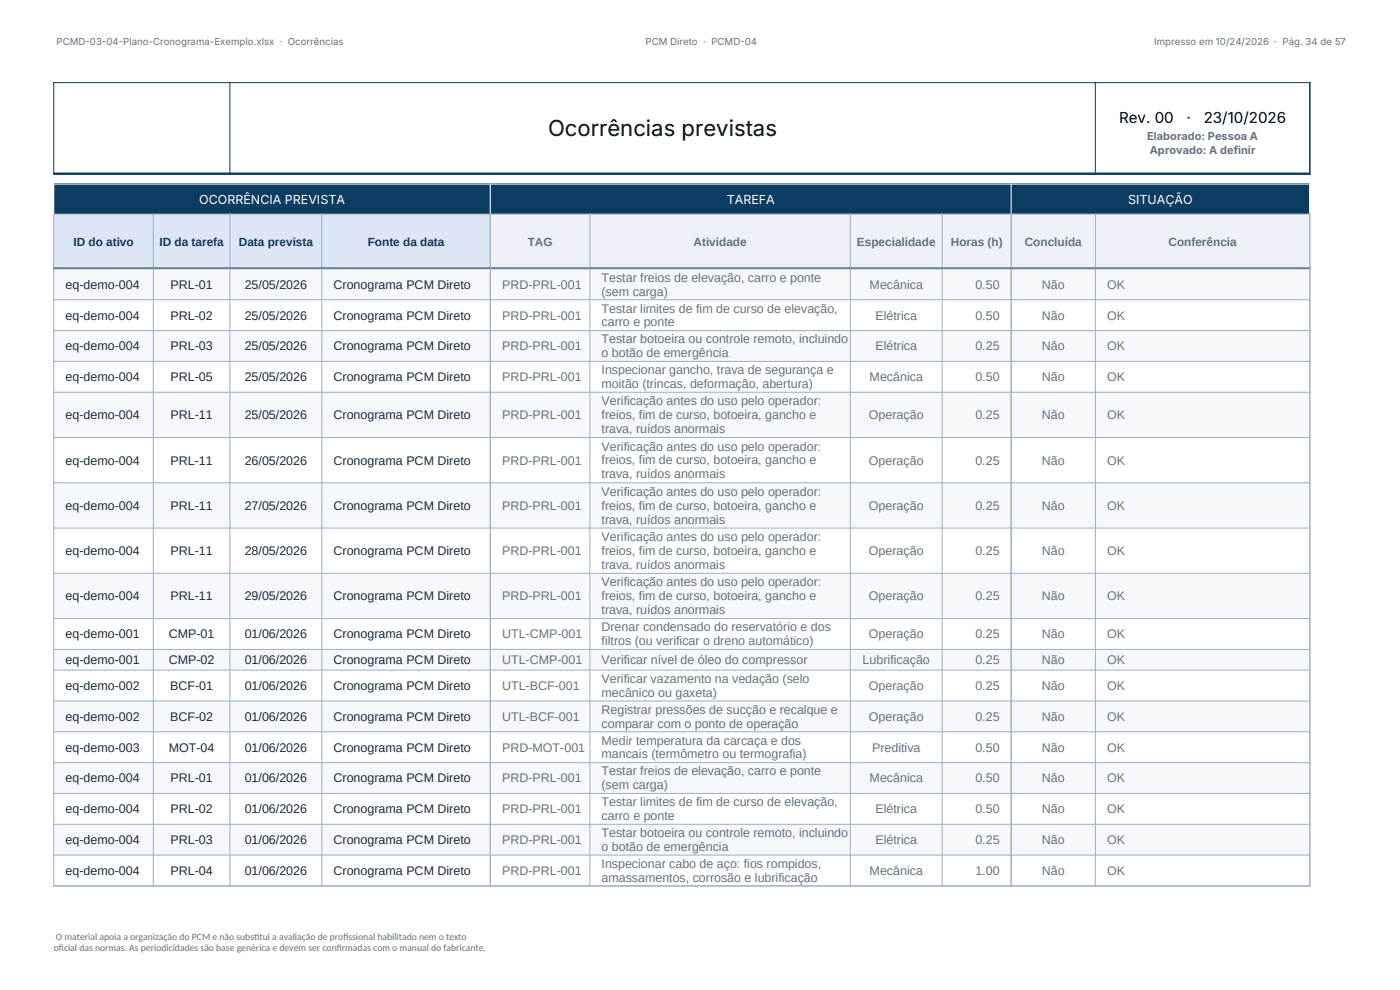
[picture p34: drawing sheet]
<svg xmlns="http://www.w3.org/2000/svg" width="297mm" height="210mm" viewBox="0 0 297 210" stroke-linecap="round" stroke-linejoin="round" font-family="sans-serif">
<defs><g id="words">
<text font-size="4.7" x="116.3" y="28.9">Ocorrências previstas</text>
<g font-size="3.2">
<text x="237.4" y="26.1">Rev. 00</text>
<text x="251.7" y="26.1">·</text>
<text x="255.4" y="26.1">23/10/2026</text>
</g>
<g font-size="2.6" fill="#fff">
<text x="42.3" y="43.2">OCORRÊNCIA PREVISTA</text>
<text x="154.2" y="43.2">TAREFA</text>
<text x="239.3" y="43.2">SITUAÇÃO</text>
</g>
<g font-size="2.6" fill="#64717d">
<text x="127.6" y="59.8">Testar freios de elevação, carro e ponte</text>
<text x="106.5" y="61.2">PRD-PRL-001</text>
<text x="127.6" y="62.7">(sem carga)</text>
<text x="184.5" y="61.2">Mecânica</text>
<text x="206.9" y="61.2">0.50</text>
<text x="221" y="61.2">Não</text>
<text x="234.9" y="61.2">OK</text>
<text x="106.5" y="67.8">PRD-PRL-001</text>
<text x="127.6" y="66.3">Testar limites de fim de curso de elevação,</text>
<text x="127.6" y="69.2">carro e ponte</text>
<text x="185.7" y="67.8">Elétrica</text>
<text x="206.9" y="67.8">0.50</text>
<text x="221" y="67.8">Não</text>
<text x="234.9" y="67.8">OK</text>
<text x="106.5" y="74.3">PRD-PRL-001</text>
<text x="127.6" y="72.8">Testar botoeira ou controle remoto, incluindo</text>
<text x="127.6" y="75.8">o botão de emergência</text>
<text x="185.7" y="74.3">Elétrica</text>
<text x="206.9" y="74.3">0.25</text>
<text x="221" y="74.3">Não</text>
<text x="234.9" y="74.3">OK</text>
<text x="106.5" y="80.9">PRD-PRL-001</text>
<text x="127.6" y="79.4">Inspecionar gancho, trava de segurança e</text>
<text x="127.6" y="82.3">moitão (trincas, deformação, abertura)</text>
<text x="184.5" y="80.9">Mecânica</text>
<text x="206.9" y="80.9">0.50</text>
<text x="221" y="80.9">Não</text>
<text x="234.9" y="80.9">OK</text>
<text x="106.5" y="88.9">PRD-PRL-001</text>
<text x="127.6" y="86">Verificação antes do uso pelo operador:</text>
<text x="127.6" y="88.9">freios, fim de curso, botoeira, gancho e</text>
<text x="184.3" y="88.9">Operação</text>
<text x="206.9" y="88.9">0.25</text>
<text x="221" y="88.9">Não</text>
<text x="234.9" y="88.9">OK</text>
<text x="127.6" y="91.9">trava, ruídos anormais</text>
<text x="127.6" y="95.6">Verificação antes do uso pelo operador:</text>
<text x="106.5" y="98.5">PRD-PRL-001</text>
<text x="127.6" y="98.5">freios, fim de curso, botoeira, gancho e</text>
<text x="127.6" y="101.5">trava, ruídos anormais</text>
<text x="184.3" y="98.5">Operação</text>
<text x="206.9" y="98.5">0.25</text>
<text x="221" y="98.5">Não</text>
<text x="234.9" y="98.5">OK</text>
<text x="127.6" y="105.2">Verificação antes do uso pelo operador:</text>
<text x="106.5" y="108.1">PRD-PRL-001</text>
<text x="127.6" y="108.1">freios, fim de curso, botoeira, gancho e</text>
<text x="127.6" y="111.1">trava, ruídos anormais</text>
<text x="184.3" y="108.1">Operação</text>
<text x="206.9" y="108.1">0.25</text>
<text x="221" y="108.1">Não</text>
<text x="234.9" y="108.1">OK</text>
<text x="106.5" y="117.7">PRD-PRL-001</text>
<text x="127.6" y="114.8">Verificação antes do uso pelo operador:</text>
<text x="127.6" y="117.7">freios, fim de curso, botoeira, gancho e</text>
<text x="184.3" y="117.7">Operação</text>
<text x="206.9" y="117.7">0.25</text>
<text x="221" y="117.7">Não</text>
<text x="234.9" y="117.7">OK</text>
<text x="127.6" y="120.7">trava, ruídos anormais</text>
<text x="127.6" y="124.4">Verificação antes do uso pelo operador:</text>
<text x="106.5" y="127.3">PRD-PRL-001</text>
<text x="127.6" y="127.3">freios, fim de curso, botoeira, gancho e</text>
<text x="127.6" y="130.3">trava, ruídos anormais</text>
<text x="184.3" y="127.3">Operação</text>
<text x="206.9" y="127.3">0.25</text>
<text x="221" y="127.3">Não</text>
<text x="234.9" y="127.3">OK</text>
<text x="106.5" y="135.4">UTL-CMP-001</text>
<text x="127.6" y="133.9">Drenar condensado do reservatório e dos</text>
<text x="127.6" y="136.9">filtros (ou verificar o dreno automático)</text>
<text x="184.3" y="135.4">Operação</text>
<text x="206.9" y="135.4">0.25</text>
<text x="221" y="135.4">Não</text>
<text x="234.9" y="135.4">OK</text>
<text x="106.5" y="140.9">UTL-CMP-001</text>
<text x="127.6" y="140.9">Verificar nível de óleo do compressor</text>
<text x="183" y="140.9">Lubrificação</text>
<text x="206.9" y="140.9">0.25</text>
<text x="221" y="140.9">Não</text>
<text x="234.9" y="140.9">OK</text>
<text x="106.5" y="146.3">UTL-BCF-001</text>
<text x="127.6" y="144.9">Verificar vazamento na vedação (selo</text>
<text x="127.6" y="147.8">mecânico ou gaxeta)</text>
<text x="184.3" y="146.3">Operação</text>
<text x="206.9" y="146.3">0.25</text>
<text x="221" y="146.3">Não</text>
<text x="234.9" y="146.3">OK</text>
<text x="106.5" y="152.9">UTL-BCF-001</text>
<text x="127.6" y="151.4">Registrar pressões de sucção e recalque e</text>
<text x="127.6" y="154.3">comparar com o ponto de operação</text>
<text x="184.3" y="152.9">Operação</text>
<text x="206.9" y="152.9">0.25</text>
<text x="221" y="152.9">Não</text>
<text x="234.9" y="152.9">OK</text>
<text x="106.5" y="159.4">PRD-MOT-001</text>
<text x="127.6" y="158">Medir temperatura da carcaça e dos</text>
<text x="127.6" y="160.9">mancais (termômetro ou termografia)</text>
<text x="185" y="159.4">Preditiva</text>
<text x="206.9" y="159.4">0.50</text>
<text x="221" y="159.4">Não</text>
<text x="234.9" y="159.4">OK</text>
<text x="106.5" y="166">PRD-PRL-001</text>
<text x="127.6" y="164.5">Testar freios de elevação, carro e ponte</text>
<text x="127.6" y="167.4">(sem carga)</text>
<text x="184.5" y="166">Mecânica</text>
<text x="206.9" y="166">0.50</text>
<text x="221" y="166">Não</text>
<text x="234.9" y="166">OK</text>
<text x="106.5" y="172.5">PRD-PRL-001</text>
<text x="127.6" y="171">Testar limites de fim de curso de elevação,</text>
<text x="127.6" y="174">carro e ponte</text>
<text x="185.7" y="172.5">Elétrica</text>
<text x="206.9" y="172.5">0.50</text>
<text x="221" y="172.5">Não</text>
<text x="234.9" y="172.5">OK</text>
<text x="106.5" y="179">PRD-PRL-001</text>
<text x="127.6" y="177.6">Testar botoeira ou controle remoto, incluindo</text>
<text x="185.7" y="179">Elétrica</text>
<text x="206.9" y="179">0.25</text>
<text x="221" y="179">Não</text>
<text x="234.9" y="179">OK</text>
<text x="106.5" y="185.6">PRD-PRL-001</text>
<text x="127.6" y="180.5">o botão de emergência</text>
<text x="127.6" y="184.1">Inspecionar cabo de aço: fios rompidos,</text>
<text x="184.5" y="185.6">Mecânica</text>
<text x="206.9" y="185.6">1.00</text>
<text x="221" y="185.6">Não</text>
<text x="234.9" y="185.6">OK</text>
<text x="127.6" y="187">amassamentos, corrosão e lubrificação</text>
</g>
<g font-size="2.6" fill="#1f2937">
<text x="13.9" y="61.2">eq-demo-004</text>
<text x="36.2" y="61.2">PRL-01</text>
<text x="51.9" y="61.2">25/05/2026</text>
<text x="70.8" y="61.2">Cronograma PCM Direto</text>
<text x="13.9" y="67.8">eq-demo-004</text>
<text x="36.2" y="67.8">PRL-02</text>
<text x="51.9" y="67.8">25/05/2026</text>
<text x="70.8" y="67.8">Cronograma PCM Direto</text>
<text x="13.9" y="74.3">eq-demo-004</text>
<text x="36.2" y="74.3">PRL-03</text>
<text x="51.9" y="74.3">25/05/2026</text>
<text x="70.8" y="74.3">Cronograma PCM Direto</text>
<text x="13.9" y="80.9">eq-demo-004</text>
<text x="36.2" y="80.9">PRL-05</text>
<text x="51.9" y="80.9">25/05/2026</text>
<text x="70.8" y="80.9">Cronograma PCM Direto</text>
<text x="13.9" y="88.9">eq-demo-004</text>
<text x="36.2" y="88.9">PRL-11</text>
<text x="51.9" y="88.9">25/05/2026</text>
<text x="70.8" y="88.9">Cronograma PCM Direto</text>
<text x="13.9" y="98.5">eq-demo-004</text>
<text x="36.2" y="98.5">PRL-11</text>
<text x="51.9" y="98.5">26/05/2026</text>
<text x="70.8" y="98.5">Cronograma PCM Direto</text>
<text x="13.9" y="108.1">eq-demo-004</text>
<text x="36.2" y="108.1">PRL-11</text>
<text x="51.9" y="108.1">27/05/2026</text>
<text x="70.8" y="108.1">Cronograma PCM Direto</text>
<text x="13.9" y="117.7">eq-demo-004</text>
<text x="36.2" y="117.7">PRL-11</text>
<text x="51.9" y="117.7">28/05/2026</text>
<text x="70.8" y="117.7">Cronograma PCM Direto</text>
<text x="13.9" y="127.3">eq-demo-004</text>
<text x="36.2" y="127.3">PRL-11</text>
<text x="51.9" y="127.3">29/05/2026</text>
<text x="70.8" y="127.3">Cronograma PCM Direto</text>
<text x="13.9" y="135.4">eq-demo-001</text>
<text x="35.8" y="135.4">CMP-01</text>
<text x="51.9" y="135.4">01/06/2026</text>
<text x="70.8" y="135.4">Cronograma PCM Direto</text>
<text x="13.9" y="140.9">eq-demo-001</text>
<text x="35.8" y="140.9">CMP-02</text>
<text x="51.9" y="140.9">01/06/2026</text>
<text x="70.8" y="140.9">Cronograma PCM Direto</text>
<text x="13.9" y="146.3">eq-demo-002</text>
<text x="36.1" y="146.3">BCF-01</text>
<text x="51.9" y="146.3">01/06/2026</text>
<text x="70.8" y="146.3">Cronograma PCM Direto</text>
<text x="13.9" y="152.9">eq-demo-002</text>
<text x="36.1" y="152.9">BCF-02</text>
<text x="51.9" y="152.9">01/06/2026</text>
<text x="70.8" y="152.9">Cronograma PCM Direto</text>
<text x="13.9" y="159.4">eq-demo-003</text>
<text x="35.8" y="159.4">MOT-04</text>
<text x="51.9" y="159.4">01/06/2026</text>
<text x="70.8" y="159.4">Cronograma PCM Direto</text>
<text x="13.9" y="166">eq-demo-004</text>
<text x="36.2" y="166">PRL-01</text>
<text x="51.9" y="166">01/06/2026</text>
<text x="70.8" y="166">Cronograma PCM Direto</text>
<text x="13.9" y="172.5">eq-demo-004</text>
<text x="36.2" y="172.5">PRL-02</text>
<text x="51.9" y="172.5">01/06/2026</text>
<text x="70.8" y="172.5">Cronograma PCM Direto</text>
<text x="13.9" y="179">eq-demo-004</text>
<text x="36.2" y="179">PRL-03</text>
<text x="51.9" y="179">01/06/2026</text>
<text x="70.8" y="179">Cronograma PCM Direto</text>
<text x="13.9" y="185.6">eq-demo-004</text>
<text x="36.2" y="185.6">PRL-04</text>
<text x="51.9" y="185.6">01/06/2026</text>
<text x="70.8" y="185.6">Cronograma PCM Direto</text>
</g>
<g font-size="2.5" fill="#0b3d63">
<text x="15.6" y="52.1">ID do ativo</text>
<text x="33.8" y="52.1">ID da tarefa</text>
<text x="50.7" y="52.1">Data prevista</text>
<text x="78" y="52.1">Fonte da data</text>
</g>
<g font-size="2.5" fill="#64717d">
<text x="112" y="52.1">TAG</text>
<text x="147.1" y="52.1">Atividade</text>
<text x="181.8" y="52.1">Especialidade</text>
<text x="201.7" y="52.1">Horas (h)</text>
<text x="217.4" y="52.1">Concluída</text>
<text x="247.9" y="52.1">Conferência</text>
</g>
<g font-size="2.3" fill="#64717d">
<text x="243.4" y="29.8">Elaborado: Pessoa A</text>
<text x="243.9" y="32.6">Aprovado: A definir</text>
</g>
<g font-size="2" fill="#64717d">
<text x="12" y="9.6">PCMD-03-04-Plano-Cronograma-Exemplo.xlsx · Ocorrências</text>
<text x="136.9" y="9.6">PCM Direto · PCMD-04</text>
<text x="244.9" y="9.6">Impresso em 10/24/2026 · Pág. 34 de 57</text>
<text x="11.4" y="201.8">of</text>
<text x="11.9" y="199.3">O material apoia a organização do PCM e não subst</text>
<text x="12.5" y="201.8">icial das normas. As periodicidades são base genérica e devem ser conf</text>
<text x="53.9" y="199.3">itui a avaliação de prof</text>
<text x="71.4" y="201.8">irmadas com o manual do fabricante.</text>
<text x="72.8" y="199.3">issional habilitado nem o texto</text>
</g>
</g></defs>
<path d="M11.4 39h266.5v6.4h-266.5z" fill-rule="evenodd" fill="#0b3d63"/>
<path d="M11.4 45.4h92.6v11.6h-92.6z" fill-rule="evenodd" fill="#dce6f5"/>
<path d="M104 45.4h173.9v11.6h-173.9z" fill-rule="evenodd" fill="#eef2f8"/>
<path d="M11.3 17.5h266.7M11.4 17.4v19.7M48.8 17.4v19.7M232.4 17.4v19.7M277.9 17.4v19.7" fill="none" stroke="#0b3d63" stroke-width=".22"/>
<path d="M11.3 36.9h266.7M11.3 57h266.7" fill="none" stroke="#0b3d63" stroke-width=".51"/>
<path d="M11.3 39h266.7M11.4 38.9v6.6M104 38.9v6.6M214.5 38.9v6.6M277.9 38.9v6.6" fill="none" stroke="#fff" stroke-width=".22"/>
<path d="M11.3 45.4h266.7M11.4 45.3v12M32.5 45.3v12M48.8 45.3v12M68.3 45.3v12M104 45.3v12M125.1 45.3v12M180.4 45.3v12M199.9 45.3v12M214.5 45.3v12M232.4 45.3v12M277.9 45.3v12" fill="none" stroke="#9fb0c9" stroke-width=".22"/>
<g fill="#f6f8fc">
<path d="M11.4 57h266.5v6.6h-266.5z" fill-rule="evenodd"/>
<path d="M11.4 70.1h266.5v6.6h-266.5z" fill-rule="evenodd"/>
<path d="M11.4 83.2h266.5v9.6h-266.5z" fill-rule="evenodd"/>
<path d="M11.4 102.4h266.5v9.6h-266.5z" fill-rule="evenodd"/>
<path d="M11.4 121.6h266.5v9.6h-266.5z" fill-rule="evenodd"/>
<path d="M11.4 137.7h266.5v4.4h-266.5z" fill-rule="evenodd"/>
<path d="M11.4 148.7h266.5v6.5h-266.5z" fill-rule="evenodd"/>
<path d="M11.4 161.8h266.5v6.5h-266.5z" fill-rule="evenodd"/>
<path d="M11.4 174.8h266.5v6.6h-266.5z" fill-rule="evenodd"/>
</g>
<g fill="none" stroke="#9fb0c9" stroke-width=".22">
<path d="M11.3 57h266.7M11.4 56.9v131.1M32.5 56.9v131.1M48.8 56.9v131.1M68.3 56.9v131.1M104 56.9v131.1M125.1 56.9v131.1M180.4 56.9v131.1M199.9 56.9v131.1M214.5 56.9v131.1M232.4 56.9v131.1M277.9 56.9v131.1"/>
<path d="M11.3 63.6h266.7M11.3 70.1h266.7M11.3 76.7h266.7M11.3 83.2h266.7M11.3 92.8h266.7M11.3 102.4h266.7M11.3 112h266.7M11.3 121.6h266.7M11.3 131.2h266.7M11.3 137.8h266.7M11.3 142.2h266.7M11.3 148.7h266.7"/>
<path d="M11.3 155.2h266.7M11.3 161.8h266.7M11.3 168.3h266.7M11.3 174.9h266.7M11.3 181.4h266.7M11.3 187.9h266.7"/>
</g>
<use href="#words"/>
</svg>
